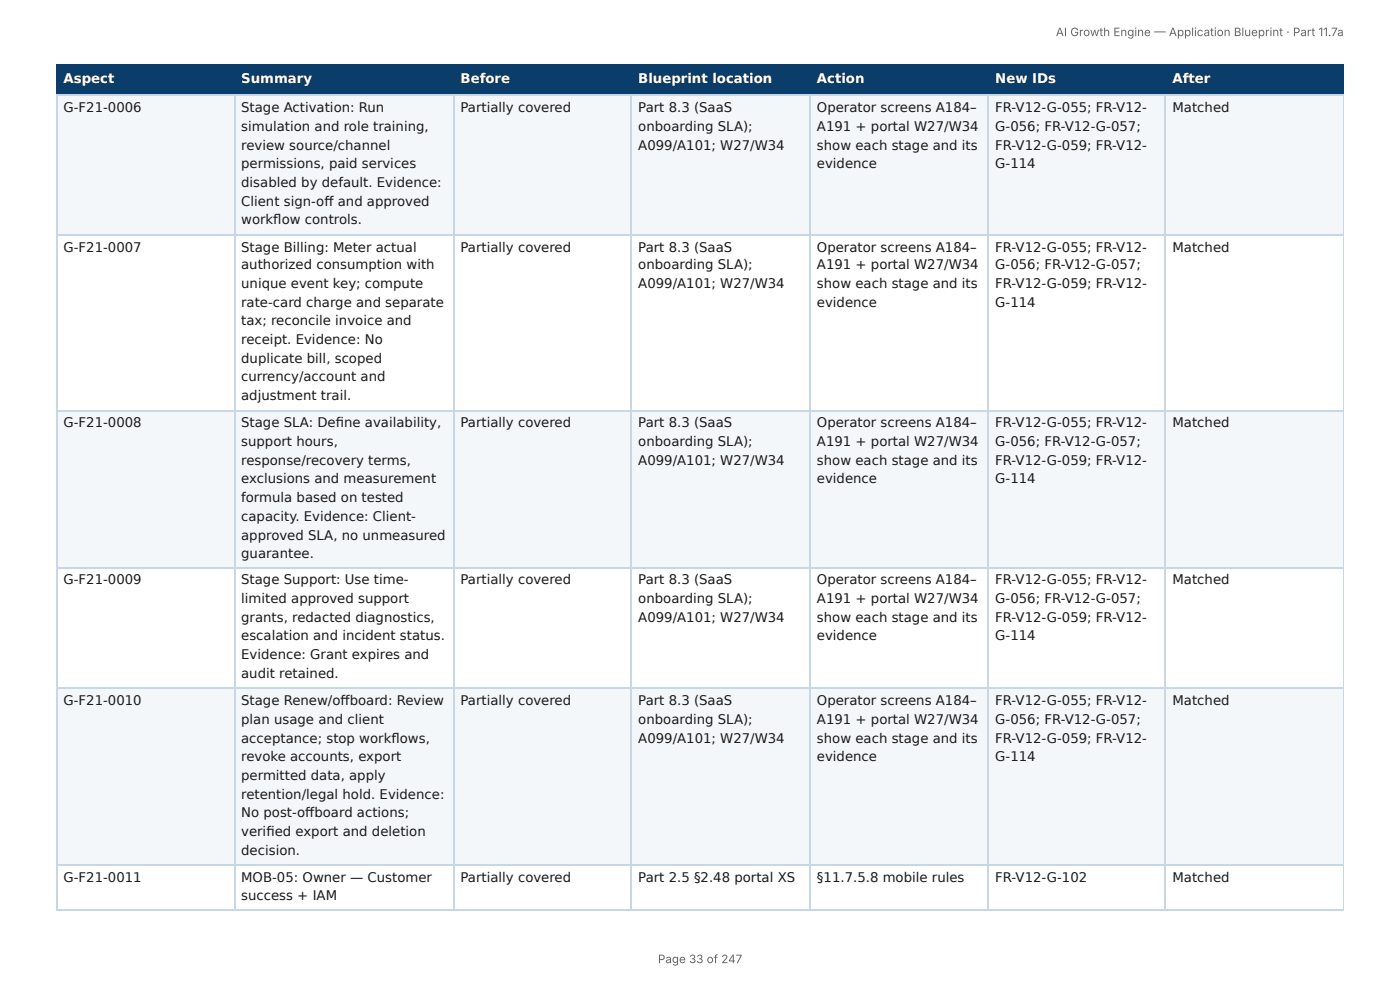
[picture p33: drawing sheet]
<svg xmlns="http://www.w3.org/2000/svg" width="297mm" height="210mm" viewBox="0 0 297 210" stroke-linecap="round" stroke-linejoin="round" font-family="sans-serif">
<defs><g id="words">
<g font-size="2.8" fill="#fff">
<text x="13.5" y="17.7">Aspect</text>
<text x="51.2" y="17.7">Summary</text>
<text x="97.8" y="17.7">Before</text>
<text x="135.6" y="17.7">Blueprint location</text>
<text x="173.5" y="17.7">Action</text>
<text x="211.4" y="17.7">New IDs</text>
<text x="249" y="17.7">After</text>
</g>
<g font-size="2.8" fill="#1a1a1a">
<text x="13.5" y="23.8">G-F21-0006</text>
<text x="51.2" y="23.8">Stage Activation: Run</text>
<text x="97.8" y="23.8">Partially covered</text>
<text x="135.6" y="23.8">Part 8.3 (SaaS</text>
<text x="173.5" y="23.8">Operator screens A184–</text>
<text x="211.4" y="23.8">FR-V12-G-055; FR-V12-</text>
<text x="249" y="23.8">Matched</text>
<text x="51.2" y="27.8">simulation and role training,</text>
<text x="135.6" y="27.8">onboarding SLA);</text>
<text x="173.5" y="27.8">A191 + portal W27/W34</text>
<text x="211.4" y="27.8">G-056; FR-V12-G-057;</text>
<text x="51.2" y="31.8">review source/channel</text>
<text x="51.2" y="35.7">permissions, paid services</text>
<text x="135.6" y="31.8">A099/A101; W27/W34</text>
<text x="173.5" y="31.8">show each stage and its</text>
<text x="173.5" y="35.7">evidence</text>
<text x="211.4" y="31.8">FR-V12-G-059; FR-V12-</text>
<text x="211.4" y="35.7">G-114</text>
<text x="51.2" y="39.7">disabled by default. Evidence:</text>
<text x="51.2" y="43.7">Client sign-off and approved</text>
<text x="51.2" y="47.6">workfl ow controls.</text>
<text x="13.5" y="53.4">G-F21-0007</text>
<text x="51.2" y="53.4">Stage Billing: Meter actual</text>
<text x="97.8" y="53.4">Partially covered</text>
<text x="135.6" y="53.4">Part 8.3 (SaaS</text>
<text x="173.5" y="53.4">Operator screens A184–</text>
<text x="211.4" y="53.4">FR-V12-G-055; FR-V12-</text>
<text x="249" y="53.4">Matched</text>
<text x="51.2" y="57.2">authorized consumption with</text>
<text x="135.6" y="57.2">onboarding SLA);</text>
<text x="173.5" y="57.2">A191 + portal W27/W34</text>
<text x="211.4" y="57.2">G-056; FR-V12-G-057;</text>
<text x="51.2" y="61.1">unique event key; compute</text>
<text x="51.2" y="65.1">rate-card charge and separate</text>
<text x="135.6" y="61.1">A099/A101; W27/W34</text>
<text x="173.5" y="61.1">show each stage and its</text>
<text x="173.5" y="65.1">evidence</text>
<text x="211.4" y="61.1">FR-V12-G-059; FR-V12-</text>
<text x="211.4" y="65.1">G-114</text>
<text x="51.2" y="69.1">tax; reconcile invoice and</text>
<text x="51.2" y="73">receipt. Evidence: No</text>
<text x="51.2" y="77">duplicate bill, scoped</text>
<text x="51.2" y="81">currency/account and</text>
<text x="51.2" y="84.9">adjustment trail.</text>
<text x="13.5" y="90.8">G-F21-0008</text>
<text x="51.2" y="90.8">Stage SLA: Defi ne availability,</text>
<text x="51.2" y="94.7">support hours,</text>
<text x="97.8" y="90.8">Partially covered</text>
<text x="135.6" y="90.8">Part 8.3 (SaaS</text>
<text x="135.6" y="94.7">onboarding SLA);</text>
<text x="173.5" y="90.8">Operator screens A184–</text>
<text x="173.5" y="94.7">A191 + portal W27/W34</text>
<text x="211.4" y="90.8">FR-V12-G-055; FR-V12-</text>
<text x="211.4" y="94.7">G-056; FR-V12-G-057;</text>
<text x="249" y="90.8">Matched</text>
<text x="51.2" y="98.7">response/recovery terms,</text>
<text x="135.6" y="98.7">A099/A101; W27/W34</text>
<text x="173.5" y="98.7">show each stage and its</text>
<text x="211.4" y="98.7">FR-V12-G-059; FR-V12-</text>
<text x="51.2" y="102.7">exclusions and measurement</text>
<text x="51.2" y="106.6">formula based on tested</text>
<text x="173.5" y="102.7">evidence</text>
<text x="211.4" y="102.7">G-114</text>
<text x="51.2" y="110.6">capacity. Evidence: Client-</text>
<text x="51.2" y="114.6">approved SLA, no unmeasured</text>
<text x="51.2" y="118.5">guarantee.</text>
<text x="13.5" y="124.1">G-F21-0009</text>
<text x="51.2" y="124.1">Stage Support: Use time-</text>
<text x="97.8" y="124.1">Partially covered</text>
<text x="135.6" y="124.1">Part 8.3 (SaaS</text>
<text x="173.5" y="124.1">Operator screens A184–</text>
<text x="211.4" y="124.1">FR-V12-G-055; FR-V12-</text>
<text x="249" y="124.1">Matched</text>
<text x="51.2" y="128.1">limited approved support</text>
<text x="135.6" y="128.1">onboarding SLA);</text>
<text x="173.5" y="128.1">A191 + portal W27/W34</text>
<text x="211.4" y="128.1">G-056; FR-V12-G-057;</text>
<text x="51.2" y="132">grants, redacted diagnostics,</text>
<text x="51.2" y="136">escalation and incident status.</text>
<text x="135.6" y="132">A099/A101; W27/W34</text>
<text x="173.5" y="132">show each stage and its</text>
<text x="173.5" y="136">evidence</text>
<text x="211.4" y="132">FR-V12-G-059; FR-V12-</text>
<text x="211.4" y="136">G-114</text>
<text x="51.2" y="140">Evidence: Grant expires and</text>
<text x="51.2" y="143.9">audit retained.</text>
<text x="13.5" y="149.8">G-F21-0010</text>
<text x="51.2" y="149.8">Stage Renew/off board: Review</text>
<text x="97.8" y="149.8">Partially covered</text>
<text x="135.6" y="149.8">Part 8.3 (SaaS</text>
<text x="173.5" y="149.8">Operator screens A184–</text>
<text x="211.4" y="149.8">FR-V12-G-055; FR-V12-</text>
<text x="249" y="149.8">Matched</text>
<text x="51.2" y="153.7">plan usage and client</text>
<text x="135.6" y="153.7">onboarding SLA);</text>
<text x="173.5" y="153.7">A191 + portal W27/W34</text>
<text x="211.4" y="153.7">G-056; FR-V12-G-057;</text>
<text x="51.2" y="157.7">acceptance; stop workfl ows,</text>
<text x="51.2" y="161.7">revoke accounts, export</text>
<text x="135.6" y="157.7">A099/A101; W27/W34</text>
<text x="173.5" y="157.7">show each stage and its</text>
<text x="173.5" y="161.7">evidence</text>
<text x="211.4" y="157.7">FR-V12-G-059; FR-V12-</text>
<text x="211.4" y="161.7">G-114</text>
<text x="51.2" y="165.6">permitted data, apply</text>
<text x="51.2" y="169.6">retention/legal hold. Evidence:</text>
<text x="51.2" y="173.6">No post-off board actions;</text>
<text x="51.2" y="177.5">verifi ed export and deletion</text>
<text x="51.2" y="181.5">decision.</text>
<text x="13.5" y="187.3">G-F21-0011</text>
<text x="51.2" y="187.3">MOB-05: Owner — Customer</text>
<text x="51.2" y="191">success + IAM</text>
<text x="97.8" y="187.3">Partially covered</text>
<text x="135.6" y="187.3">Part 2.5 §2.48 portal XS</text>
<text x="173.5" y="187.3">§11.7.5.8 mobile rules</text>
<text x="211.4" y="187.3">FR-V12-G-102</text>
<text x="249" y="187.3">Matched</text>
</g>
<g font-size="2.5" fill="#666">
<text x="224.3" y="7.7">AI Growth Engine — Application Blueprint · Part 11.7a</text>
<text x="139.7" y="204.5">Page 33 of 247</text>
</g>
</g></defs>
<g fill="#0b3d6b">
<path d="M12.2 14h37.5v6.1h-37.5z"/>
<path d="M49.7 14h46.6v6.1h-46.6z"/>
<path d="M96.3 14h37.8v6.1h-37.8z"/>
<path d="M134.1 14h37.9v6.1h-37.9z"/>
<path d="M172 14h37.8v6.1h-37.8z"/>
<path d="M209.8 14h37.8v6.1h-37.8z"/>
<path d="M247.6 14h37.8v6.1h-37.8z"/>
</g>
<g fill="#f4f7fa">
<path d="M12.2 20.1h37.5v29.6h-37.5z"/>
<path d="M49.7 20.1h46.6v29.6h-46.6z"/>
<path d="M96.3 20.1h37.8v29.6h-37.8z"/>
<path d="M134.1 20.1h37.9v29.6h-37.9z"/>
<path d="M172 20.1h37.8v29.6h-37.8z"/>
<path d="M209.8 20.1h37.8v29.6h-37.8z"/>
<path d="M247.6 20.1h37.8v29.6h-37.8z"/>
<path d="M12.2 87h37.5v33.7h-37.5z"/>
<path d="M49.7 87h46.6v33.7h-46.6z"/>
<path d="M96.3 87h37.8v33.7h-37.8z"/>
<path d="M134.1 87h37.9v33.7h-37.9z"/>
<path d="M172 87h37.8v33.7h-37.8z"/>
<path d="M209.8 87h37.8v33.7h-37.8z"/>
<path d="M247.6 87h37.8v33.7h-37.8z"/>
<path d="M12.2 146.3h37.5v37.3h-37.5z"/>
<path d="M49.7 146.3h46.6v37.3h-46.6z"/>
<path d="M96.3 146.3h37.8v37.3h-37.8z"/>
<path d="M134.1 146.3h37.9v37.3h-37.9z"/>
<path d="M172 146.3h37.8v37.3h-37.8z"/>
<path d="M209.8 146.3h37.8v37.3h-37.8z"/>
<path d="M247.6 146.3h37.8v37.3h-37.8z"/>
</g>
<path d="M11.9 13.9h273.5M12 13.8v6.6M49.9 13.8v6.6M96.4 13.8v6.6M134 13.8v6.6M172.1 13.8v6.6M209.9 13.8v6.6M247.5 13.8v6.6M11.9 20.2h273.5" fill="none" stroke="#0b3d6b" stroke-width=".26"/>
<path d="M285.3 13.8v6.6" fill="none" stroke="#0b3d6b" stroke-width=".21"/>
<g fill="none" stroke="#c9d6e3" stroke-width=".26">
<path d="M11.9 20.2h273.5M12 20.4v173M49.9 20.4v173M96.4 20.4v173M134 20.4v173M172.1 20.4v173M209.9 20.4v173M247.5 20.4v173M11.9 49.9h273.5M11.9 87.2h273.5M11.9 120.5h273.5M11.9 146.2h273.5"/>
<path d="M11.9 183.8h273.5M11.9 193.3h273.5"/>
</g>
<path d="M285.3 20.4v173" fill="none" stroke="#c9d6e3" stroke-width=".21"/>
<use href="#words"/>
</svg>
